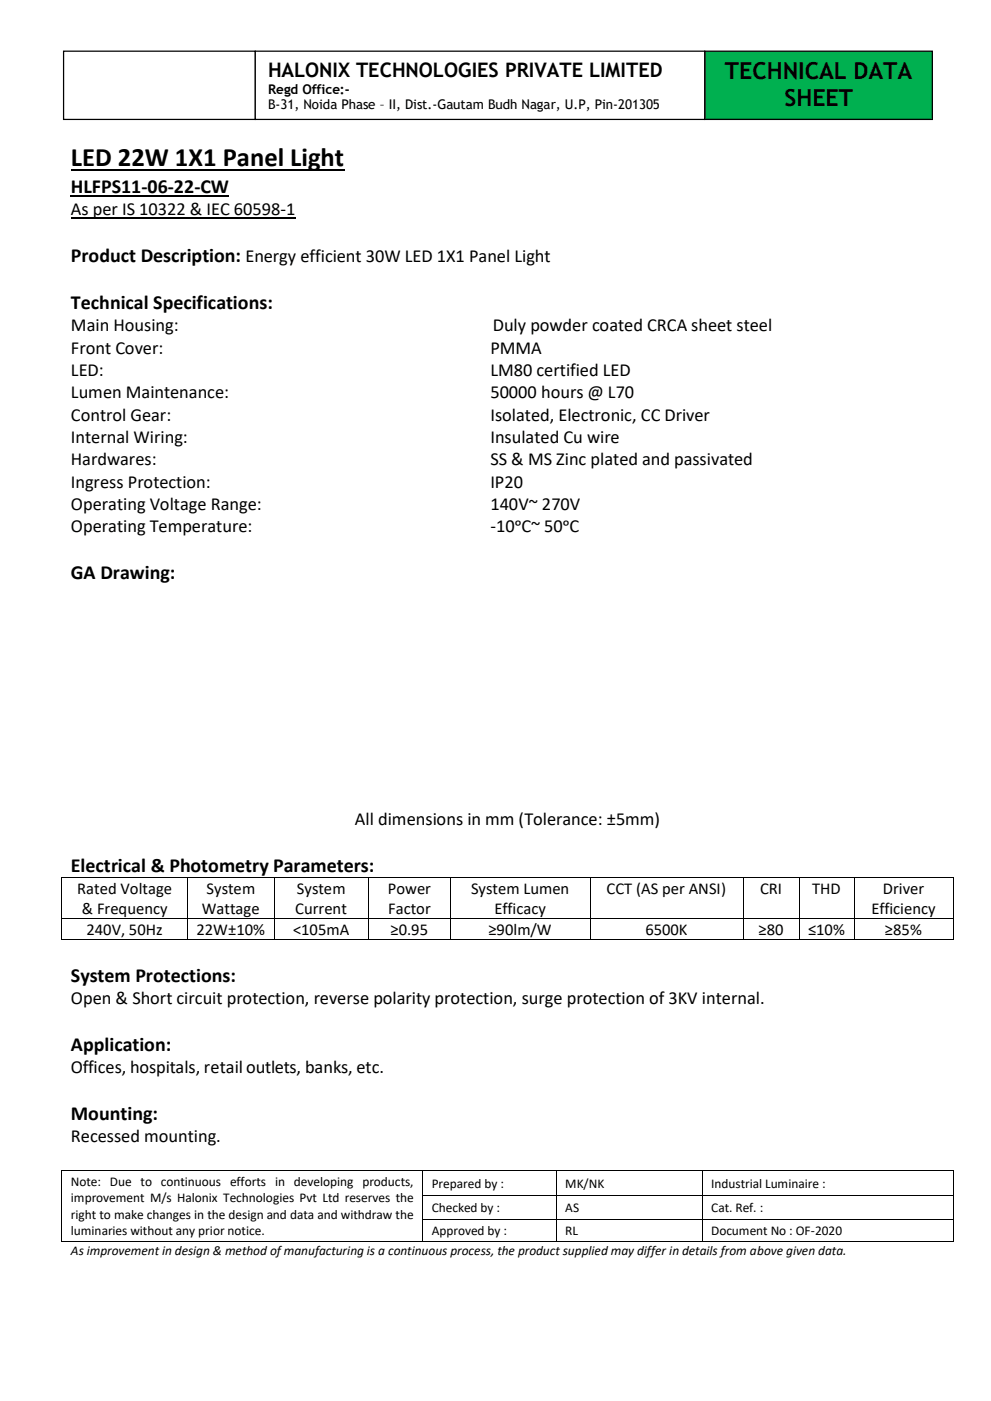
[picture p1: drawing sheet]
<svg xmlns="http://www.w3.org/2000/svg" width="210mm" height="297mm" viewBox="0 0 210 297" stroke-linecap="round" stroke-linejoin="round" font-family="sans-serif">
<defs><g id="words">
<text font-size="5.6" x="15" y="35.3">LED 22W 1X1 Panel Light</text>
<g font-size="5">
<text x="153.7" y="16.7">TECHNICAL DATA</text>
<text x="166.3" y="22.4">SHEET</text>
</g>
<g font-size="4.2">
<text x="56.8" y="16.3">HALONIX TECHNOLOGIES PRIVATE LIMITED</text>
<text x="15" y="40.9">HLFPS11-06-22-CW</text>
<text x="15" y="55.5">Product Description: Energy efficient 30W LED 1X1 Panel Light</text>
<text x="15" y="65.4">Technical Specifications:</text>
<text x="15" y="122.7">GA Drawing:</text>
<text x="15" y="184.7">Electrical &amp; Photometry Parameters:</text>
<text x="15" y="208.1">System Protections:</text>
<text x="15" y="222.7">Application:</text>
<text x="15" y="237.4">Mounting:</text>
</g>
<g font-size="3.9">
<text x="15" y="45.6">As per IS 10322 &amp; IEC 60598-1</text>
<text x="15" y="70.2">Main Housing:</text>
<text x="104.5" y="70.2">Duly powder coated CRCA sheet steel</text>
<text x="15" y="74.9">Front Cover:</text>
<text x="103.9" y="74.9">PMMA</text>
<text x="15" y="79.7">LED:</text>
<text x="103.9" y="79.7">LM80 certified LED</text>
<text x="15" y="84.4">Lumen Maintenance:</text>
<text x="15" y="89.2">Control Gear:</text>
<text x="103.9" y="84.4">50000 hours @ L70</text>
<text x="103.9" y="89.2">Isolated, Electronic, CC Driver</text>
<text x="15" y="93.9">Internal Wiring:</text>
<text x="103.9" y="93.9">Insulated Cu wire</text>
<text x="15" y="98.6">Hardwares:</text>
<text x="103.9" y="98.6">SS &amp; MS Zinc plated and passivated</text>
<text x="15" y="103.4">Ingress Protection:</text>
<text x="103.9" y="103.4">IP20</text>
<text x="15" y="108.1">Operating Voltage Range:</text>
<text x="15" y="112.8">Operating Temperature:</text>
<text x="103.9" y="108.1">140V~ 270V</text>
<text x="103.9" y="112.8">-10ᵒC~ 50ᵒC</text>
<text x="75.2" y="174.9">All dimensions in mm (Tolerance: ±5mm)</text>
<text x="15" y="212.8">Open &amp; Short circuit protection, reverse polarity protection, surge protection of 3KV internal.</text>
<text x="15" y="227.5">Offices, hospitals, retail outlets, banks, etc.</text>
<text x="15" y="242.1">Recessed mounting.</text>
</g>
<g font-size="3.5">
<text x="16.4" y="189.4">Rated Voltage</text>
<text x="43.8" y="189.4">System</text>
<text x="62.9" y="189.4">System</text>
<text x="82.2" y="189.4">Power</text>
<text x="99.8" y="189.4">System Lumen</text>
<text x="128.6" y="189.4">CCT (AS per ANSI)</text>
<text x="161.1" y="189.4">CRI</text>
<text x="172.2" y="189.4">THD</text>
<text x="187.1" y="189.4">Driver</text>
<text x="17.4" y="193.7">&amp; Frequency</text>
<text x="42.8" y="193.7">Wattage</text>
<text x="62.6" y="193.7">Current</text>
<text x="82.3" y="193.7">Factor</text>
<text x="104.8" y="193.7">Efficacy</text>
<text x="184.7" y="193.7">Efficiency</text>
<text x="18.3" y="198.2">240V, 50Hz</text>
<text x="41.7" y="198.2">22W±10%</text>
<text x="62.1" y="198.2">&lt;105mA</text>
<text x="82.8" y="198.2">≥0.95</text>
<text x="103.5" y="198.2">≥90lm/W</text>
<text x="136.8" y="198.2">6500K</text>
<text x="160.8" y="198.2">≥80</text>
<text x="171.3" y="198.2">≤10%</text>
<text x="187.6" y="198.2">≥85%</text>
</g>
<g font-size="2.8">
<text x="56.8" y="19.9">Regd Office:-</text>
<text x="56.8" y="23.2">B-31, Noida Phase – II, Dist.-Gautam Budh Nagar, U.P, Pin-201305</text>
<text x="15" y="251.4">Note: Due to continuous efforts in developing products,</text>
<text x="91.5" y="251.7">Prepared by :</text>
<text x="119.8" y="251.7">MK/NK</text>
<text x="150.7" y="251.7">Industrial Luminaire :</text>
<text x="15" y="254.8">improvement M/s Halonix Technologies Pvt Ltd reserves the</text>
<text x="91.5" y="256.9">Checked by :</text>
<text x="119.8" y="256.9">AS</text>
<text x="150.7" y="256.9">Cat. Ref. :</text>
<text x="15" y="258.3">right to make changes in the design and data and withdraw the</text>
<text x="15" y="261.7">luminaries without any prior notice.</text>
<text x="91.5" y="261.7">Approved by :</text>
<text x="119.8" y="261.7">RL</text>
<text x="150.7" y="261.7">Document No : OF-2020</text>
<text x="15" y="265.9">As improvement in design &amp; method of manufacturing is a continuous process, the product supplied may differ in details from above given data.</text>
</g>
</g></defs>
<path d="M15 36.1h58" fill="none" stroke="#000" stroke-width=".38"/>
<path d="M15 41.5h33.5" fill="none" stroke="#000" stroke-width=".3"/>
<path d="M15 46.2h47.6" fill="none" stroke="#000" stroke-width=".25"/>
<g fill="#000">
<path d="M13 185.9h.2v.1h-.2z" fill-rule="evenodd"/>
<path d="M13 185.9h.2v.1h-.2z" fill-rule="evenodd"/>
<path d="M13 194.6h.2v.2h-.2z" fill-rule="evenodd"/>
<path d="M13 199.1h.2v.2h-.2z" fill-rule="evenodd"/>
<path d="M13 199.1h.2v.2h-.2z" fill-rule="evenodd"/>
<path d="M39.7 185.9h.2v.1h-.2z" fill-rule="evenodd"/>
<path d="M39.7 194.6h.2v.2h-.2z" fill-rule="evenodd"/>
<path d="M39.7 199.1h.2v.2h-.2z" fill-rule="evenodd"/>
<path d="M58.1 185.9h.2v.1h-.2z" fill-rule="evenodd"/>
<path d="M58.1 194.6h.2v.2h-.2z" fill-rule="evenodd"/>
<path d="M58.1 199.1h.2v.2h-.2z" fill-rule="evenodd"/>
<path d="M78 185.9h.2v.1h-.2z" fill-rule="evenodd"/>
<path d="M78 194.6h.2v.2h-.2z" fill-rule="evenodd"/>
<path d="M78 199.1h.2v.2h-.2z" fill-rule="evenodd"/>
<path d="M95.4 185.9h.2v.1h-.2z" fill-rule="evenodd"/>
<path d="M95.4 194.6h.2v.2h-.2z" fill-rule="evenodd"/>
<path d="M95.4 199.1h.2v.2h-.2z" fill-rule="evenodd"/>
<path d="M125 185.9h.2v.1h-.2z" fill-rule="evenodd"/>
<path d="M125 194.6h.2v.2h-.2z" fill-rule="evenodd"/>
<path d="M125 199.1h.2v.2h-.2z" fill-rule="evenodd"/>
<path d="M157.5 185.9h.2v.1h-.2z" fill-rule="evenodd"/>
<path d="M157.5 194.6h.2v.2h-.2z" fill-rule="evenodd"/>
<path d="M157.5 199.1h.2v.2h-.2z" fill-rule="evenodd"/>
<path d="M169.3 185.9h.2v.1h-.2z" fill-rule="evenodd"/>
<path d="M169.3 194.6h.2v.2h-.2z" fill-rule="evenodd"/>
<path d="M169.3 199.1h.2v.2h-.2z" fill-rule="evenodd"/>
<path d="M181 185.9h.2v.1h-.2z" fill-rule="evenodd"/>
<path d="M181 194.6h.2v.2h-.2z" fill-rule="evenodd"/>
<path d="M181 199.1h.2v.2h-.2z" fill-rule="evenodd"/>
<path d="M201.9 185.9h.2v.1h-.2z" fill-rule="evenodd"/>
<path d="M201.9 185.9h.2v.1h-.2z" fill-rule="evenodd"/>
<path d="M201.9 194.6h.2v.2h-.2z" fill-rule="evenodd"/>
<path d="M201.9 199.1h.2v.2h-.2z" fill-rule="evenodd"/>
<path d="M201.9 199.1h.2v.2h-.2z" fill-rule="evenodd"/>
<path d="M13 248h.2v.2h-.2z" fill-rule="evenodd"/>
<path d="M13 248h.2v.2h-.2z" fill-rule="evenodd"/>
<path d="M13 253.4h.2v.1h-.2z" fill-rule="evenodd"/>
<path d="M13 258.3h.2v.2h-.2z" fill-rule="evenodd"/>
<path d="M89.6 248h.1v.2h-.1z" fill-rule="evenodd"/>
<path d="M89.6 253.4h.1v.1h-.1z" fill-rule="evenodd"/>
<path d="M89.6 258.3h.1v.2h-.1z" fill-rule="evenodd"/>
<path d="M117.9 248h.2v.2h-.2z" fill-rule="evenodd"/>
<path d="M117.9 253.4h.2v.1h-.2z" fill-rule="evenodd"/>
<path d="M117.9 258.3h.2v.2h-.2z" fill-rule="evenodd"/>
<path d="M148.8 248h.1v.2h-.1z" fill-rule="evenodd"/>
<path d="M148.8 253.4h.1v.1h-.1z" fill-rule="evenodd"/>
<path d="M148.8 258.3h.1v.2h-.1z" fill-rule="evenodd"/>
<path d="M201.9 248h.2v.2h-.2z" fill-rule="evenodd"/>
<path d="M201.9 248h.2v.2h-.2z" fill-rule="evenodd"/>
<path d="M201.9 253.4h.2v.1h-.2z" fill-rule="evenodd"/>
<path d="M201.9 258.3h.2v.2h-.2z" fill-rule="evenodd"/>
<path d="M13 263.1h.2v.1h-.2z" fill-rule="evenodd"/>
<path d="M13 263.1h.2v.1h-.2z" fill-rule="evenodd"/>
<path d="M89.6 263.1h.1v.1h-.1z" fill-rule="evenodd"/>
<path d="M117.9 263.1h.2v.1h-.2z" fill-rule="evenodd"/>
<path d="M148.8 263.1h.1v.1h-.1z" fill-rule="evenodd"/>
<path d="M201.9 263.1h.2v.1h-.2z" fill-rule="evenodd"/>
<path d="M201.9 263.1h.2v.1h-.2z" fill-rule="evenodd"/>
</g>
<g fill="none" stroke="#000" stroke-width=".21">
<path d="M13.1 186v8.6M13.1 194.8v4.3M13.2 186h26.5M13.2 194.7h26.5M13.2 199.2h26.5M39.8 186v8.6M39.8 194.8v4.3M39.9 186h18.2M39.9 194.7h18.2M39.9 199.2h18.2M58.2 186v8.6M58.2 194.8v4.3"/>
<path d="M58.3 186h19.7M58.3 194.7h19.7M58.3 199.2h19.7M78.1 186v8.6M78.1 194.8v4.3M78.2 186h17.2M78.2 194.7h17.2M78.2 199.2h17.2M95.5 186v8.6M95.5 194.8v4.3M95.6 186h29.4M95.6 194.7h29.4"/>
<path d="M95.6 199.2h29.4M125.1 186v8.6M125.1 194.8v4.3M125.2 186h32.3M125.2 194.7h32.3M125.2 199.2h32.3M157.6 186v8.6M157.6 194.8v4.3M157.7 186h11.6M157.7 194.7h11.6M157.7 199.2h11.6M169.4 186v8.6"/>
<path d="M169.4 194.8v4.3M169.5 186h11.5M169.5 194.7h11.5M169.5 199.2h11.5M181.1 186v8.6M181.1 194.8v4.3M181.2 186h20.7M181.2 194.7h20.7M181.2 199.2h20.7M202 186v8.6M202 194.8v4.3M13.1 248.2v5.2"/>
<path d="M13.1 253.5v4.8M13.1 258.5v4.6M13.2 248.1h76.4M89.6 248.2v5.2M89.6 253.5v4.8M89.6 258.5v4.6M89.7 248.1h28.2M89.7 253.4h28.2M89.7 258.4h28.2M118 248.2v5.2M118 253.5v4.8M118 258.5v4.6"/>
<path d="M118.1 248.1h30.7M118.1 253.4h30.7M118.1 258.4h30.7M148.8 248.2v5.2M148.8 253.5v4.8M148.8 258.5v4.6M148.9 248.1h53M148.9 253.4h53M148.9 258.4h53M202 248.2v5.2M202 253.5v4.8M202 258.5v4.6"/>
<path d="M13.2 263.1h76.4M89.7 263.1h28.2M118.1 263.1h30.7M148.9 263.1h53"/>
</g>
<path d="M149.4 10.8h48.2v14.5h-48.2z" fill-rule="evenodd" fill="#00b050"/>
<path d="M149.4 10.8h48.2v14.5h-48.2z" fill="none" stroke="#000" stroke-width=".26"/>
<path d="M13.5 10.8h40.6v14.5h-40.6z" fill-rule="evenodd" fill="#fff"/>
<path d="M13.5 10.8h40.6v14.5h-40.6z" fill="none" stroke="#000" stroke-width=".26"/>
<path d="M54.1 10.8h95.3v14.5h-95.3z" fill-rule="evenodd" fill="#fff"/>
<path d="M54.1 10.8h95.3v14.5h-95.3z" fill="none" stroke="#000" stroke-width=".26"/>
<use href="#words"/>
</svg>
